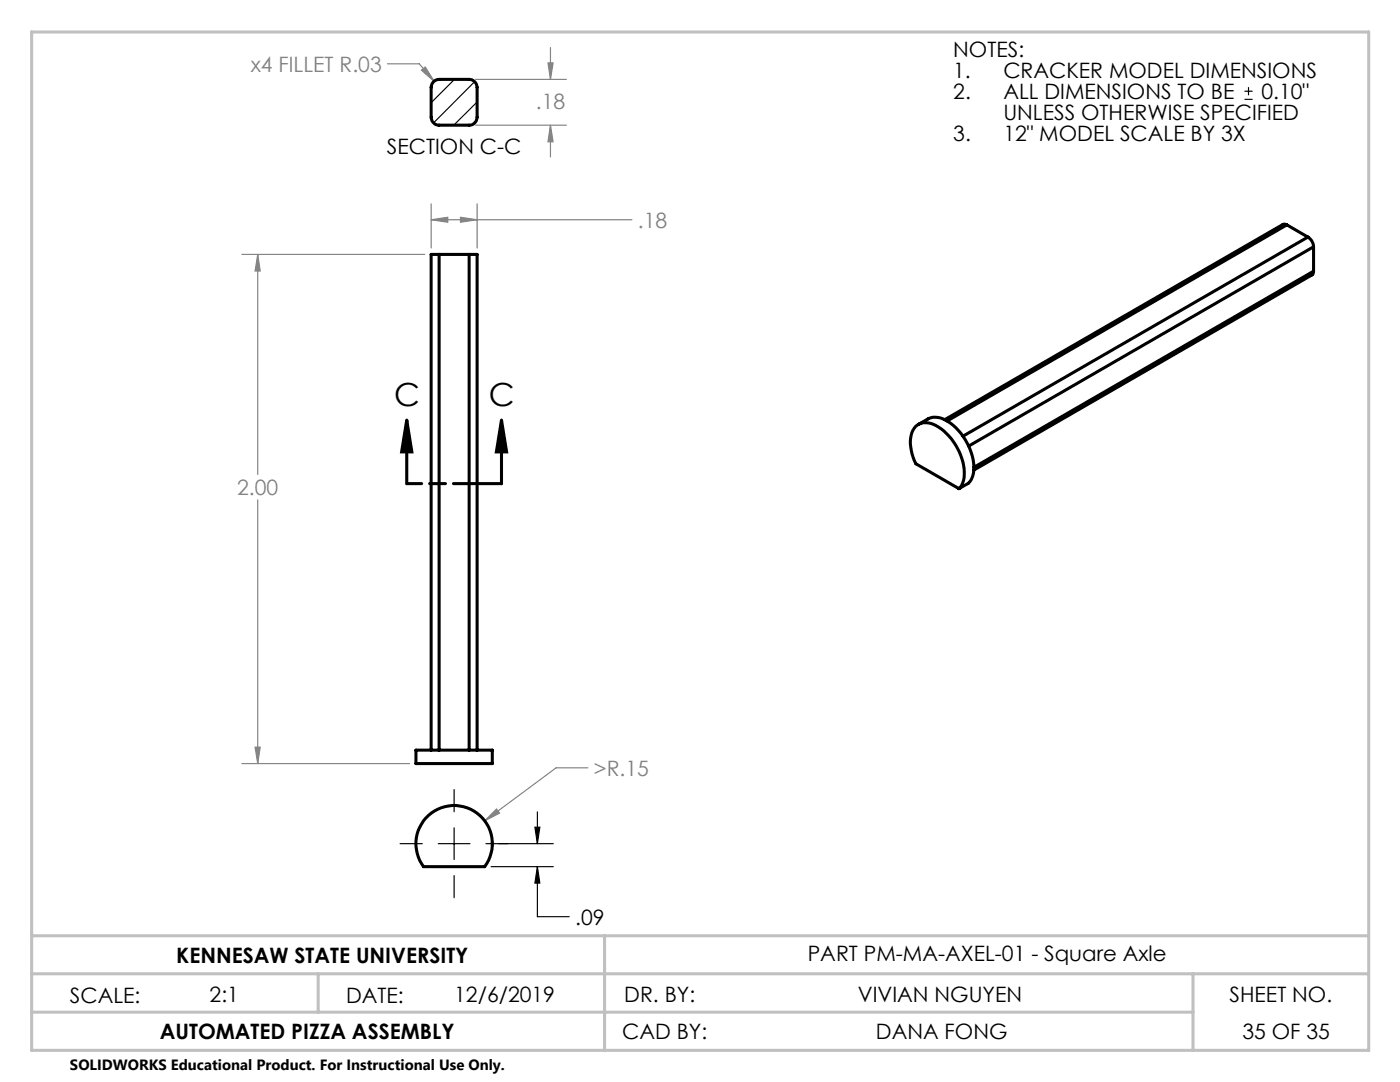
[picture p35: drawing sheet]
<svg xmlns="http://www.w3.org/2000/svg" width="279mm" height="216mm" viewBox="0 0 279 216" stroke-linecap="round" stroke-linejoin="round" font-family="sans-serif">
<defs><g id="words">
<g font-size="6.3">
<text x="78.6" y="81">C</text>
<text x="97.5" y="81">C</text>
</g>
<g font-size="4.2">
<text x="190.2" y="11.4">NOTES:</text>
<text x="190.2" y="15.6">1.</text>
<text x="200.2" y="15.6">CRACKER MODEL DIMENSIONS</text>
<text x="190.2" y="19.8">2.</text>
<text x="200.2" y="19.8">ALL DIMENSIONS TO BE</text>
<text x="200.2" y="24">UNLESS OTHERWISE SPECIFIED</text>
<text x="251.7" y="19.8">0.10&quot;</text>
<text x="190.2" y="28.1">3.</text>
<text x="200.2" y="28.1">12&quot; MODEL SCALE BY 3X</text>
<text x="77.2" y="30.7">SECTION C-C</text>
<text x="114.8" y="184.5">.09</text>
<text x="161.2" y="191.8">PART PM-MA-AXEL-01 - Square Axle</text>
<text x="35.2" y="192.1">KENNESAW STATE UNIVERSITY</text>
<text x="14" y="200.2">SCALE:</text>
<text x="41.8" y="199.9">2:1</text>
<text x="69.1" y="200.2">DATE:</text>
<text x="90.7" y="199.9">12/6/2019</text>
<text x="124.6" y="199.9">DR. BY:</text>
<text x="171.2" y="199.9">VIVIAN NGUYEN</text>
<text x="245.4" y="199.9">SHEET NO.</text>
<text x="31.9" y="207.3">AUTOMATED PIZZA ASSEMBLY</text>
<text x="124.2" y="207.3">CAD BY:</text>
<text x="174.8" y="207.3">DANA FONG</text>
<text x="248" y="207.3">35 OF 35</text>
</g>
<g font-size="4.2" fill="#808080">
<text x="50" y="14.3">x4 FILLET R.03</text>
<text x="106.9" y="21.8">.18</text>
<text x="127.3" y="45.4">.18</text>
<text x="47.3" y="98.8">2.00</text>
<text x="118.5" y="154.8">&gt;R.15</text>
</g>
<text font-size="3" x="14" y="213.5">SOLIDWORKS Educational Product. For Instructional Use Only.</text>
</g></defs>
<g fill="none" stroke="#000" stroke-width=".23">
<path d="M248.4 19.8h1.6M248.4 18.2h1.6M249.2 17.4v1.6M90.6 157.6v4.4M79.8 168.3h4.5M87.5 168.3h6.3M90.6 165.2v6.3M90.6 174.7v4.4M97 168.3h13.4M98 172.9h12.4M106.8 165.1h.9l-.5 3.2zM107.2 172.9l.5 3.3h-.9z"/>
<path d="M107.2 172.9v10h6.4M107.2 162v6.3"/>
</g>
<path d="M81.2 83.8l1 6.4h-2zM100.1 83.8l1 6.4h-2z" fill="none" stroke="#000" stroke-width=".61" stroke-linecap="butt"/>
<path d="M97.8 168.3h.9M97.9 168l.7 .7M98.2 167.9v.9M98.6 168l-.7 .7" fill="none" stroke="#c0c0c0" stroke-width=".23"/>
<g fill="none" stroke="#808080" stroke-width=".23">
<path d="M77.3 12.7h6.4l2.9 3.5M84.1 14l.8-.6 1.7 2.8zM94.9 15.8h18.1M109.4 12.6h1l-.5 3.2zM109.9 9.5v6.3M94.9 25h18.1M109.9 25l.5 3.3h-1zM109.9 25v6.3M48.3 50.8h36.5M51.4 50.8l.5 3.3h-1zM51.4 50.8v43.9M86 43.9l3.4-.5v.9z"/>
<path d="M86 40.7v8.8M86 43.9h40.1M91.9 43.4l3.3 .5-3.3 .4zM95.2 40.7v8.8M51.4 99.7v52.7M48.3 152.4h33.4M50.9 149.1h1l-.5 3.3zM117.3 153.2h-6.3l-14.3 10.6M99.1 161.4l.6 .8-3 1.6z"/>
</g>
<path d="M81.2 83.8v12.7M100.1 83.8v12.7" fill="none" stroke="#000" stroke-width=".61"/>
<path d="M100.1 96.5h-18.9" fill="none" stroke="#000" stroke-width=".61" stroke-dasharray="19 1.6 3.2 1.6 3.2 1.6" stroke-dashoffset="9.4"/>
<path d="M120.6 186.7h152.6" fill="none" stroke="#c0c0c0" stroke-width=".23" stroke-dasharray="19 1.6 3.2 1.6" stroke-dashoffset="9.5"/>
<path d="M6.3 6.4h266.9v203.2h-266.9zM6.3 194.3h266.9M6.3 186.7h266.9M63.5 194.3v7.7M120.7 186.7v22.9M238.1 194.3v15.3M6.3 202h231.8" fill="none" stroke="#c0c0c0" stroke-width=".61"/>
<g fill="#000">
<path d="M100.1 83.8l1 6.4h-2zM81.2 83.8l1 6.4h-2z"/>
<path d="M106.8 165.1h.9l-.5 3.2zM107.2 172.9l.5 3.3h-.9z"/>
</g>
<path d="M96.7 163.8l3-1.6-.6-.8zM51.4 50.8l.5 3.3h-1zM50.9 149.1h1l-.5 3.3zM86 43.9l3.4-.5v.9zM91.9 43.4l3.3 .5-3.3 .4zM109.4 12.6h1l-.5 3.2zM109.9 25l.5 3.3h-1zM84.1 14l2.5 2.2-1.7-2.8z" fill="#808080"/>
<g fill="none" stroke="#000" stroke-width=".61">
<path d="M86.5 16.3l.7-.4 .4-.1h6a1.63 1.63 0 0 1 1.6 1.6v6a1.63 1.63 0 0 1-1.6 1.6h-6a1.63 1.63 0 0 1-1.6-1.6v-6l.2-.7zM87.6 50.8h-1.6v98.9M87.6 50.8v98.9M87.6 50.8h6M93.6 50.8h1.6v98.9M93.6 50.8v98.9M256.8 44.9l-.4-.2-.4 .1-67.5 38.9M256.8 44.9l4.2 2.4M256.8 44.9l-67.8 39.1M261 47.3a2.42 2.42 0 0 1 1.1 1.9M261 47.3l-68.8 39.7M262.1 54.1v.5l-.3 .3-67.5 38.9"/>
<path d="M262.1 49.2v4.9M262.1 49.2l-68.8 39.8M262.1 54.1l-67.7 39.1M182.7 85.1a3.6 3.6 0 0 1 4.6 .1 11.3 11.3 0 0 1 5 10.6 3 3 0 0 1-.9 1.7l-8.6-5a7.2 7.2 0 0 1-.3-7.1zM183.3 84.7l1.9-1.1a4.2 4.2 0 0 1 4.6 .9 11.3 11.3 0 0 1 4.4 10.3l-.3 .9-.6 .7-1.9 1.1M83 149.7h15.2v2.7h-15.2zM85 163.2a7.6 7.6 0 0 1 10.5-.7 7.6 7.6 0 0 1 1.2 10.4h-12.2a7.6 7.6 0 0 1 .5-9.7z"/>
</g>
<path d="M90.7 15.8l-4.7 4.7M94.7 16.3l-8.2 8.2M95.2 20.4l-4.6 4.6" fill="none" stroke="#000" stroke-width=".23"/>
<use href="#words"/>
</svg>
